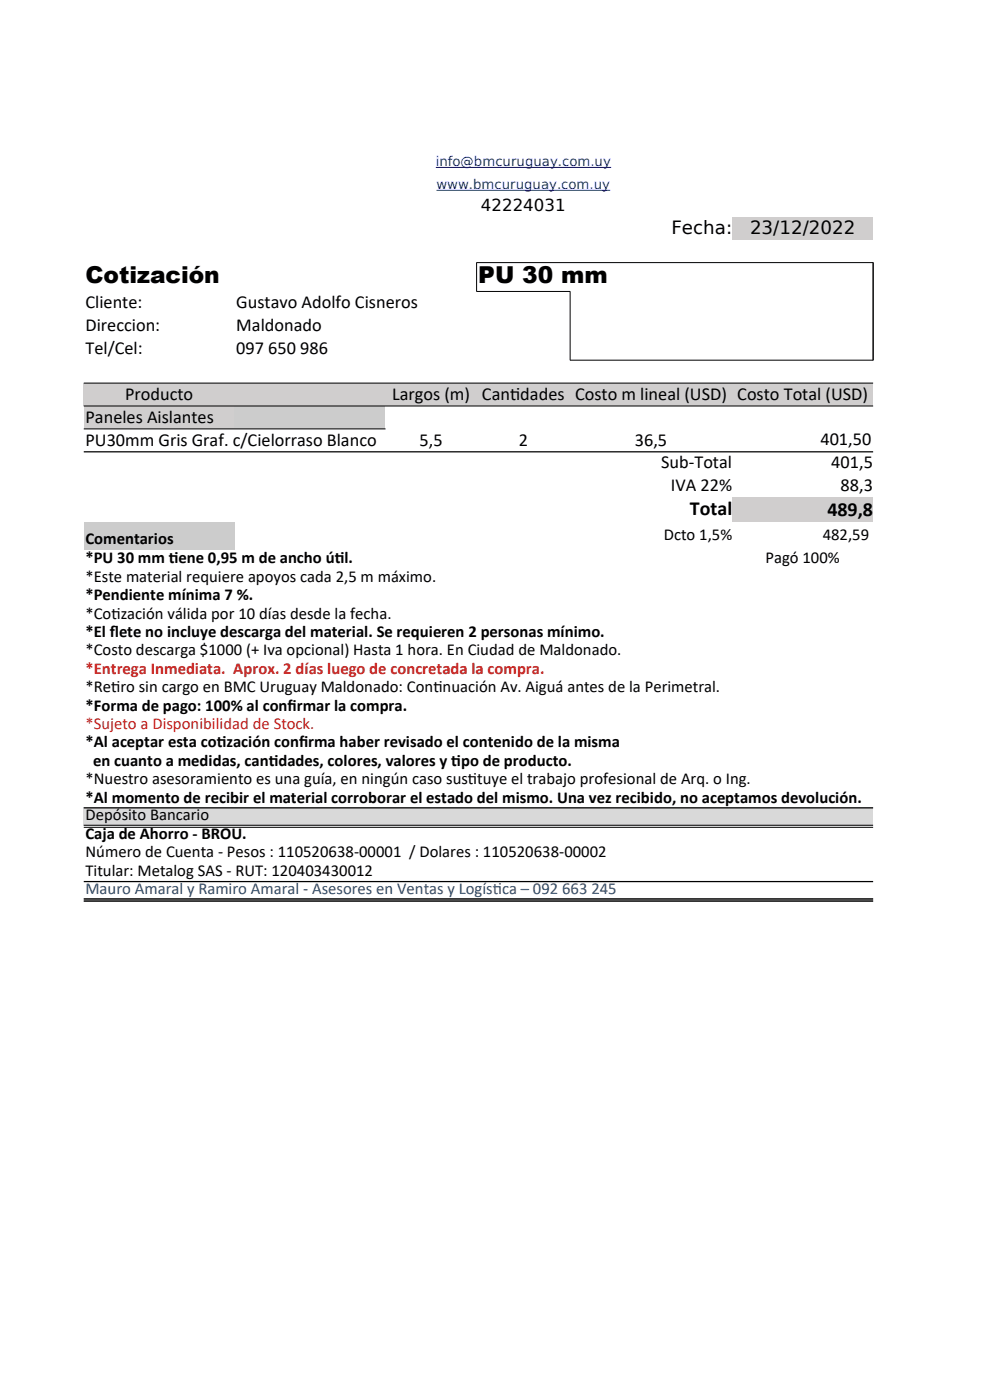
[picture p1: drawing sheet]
<svg xmlns="http://www.w3.org/2000/svg" width="210mm" height="297mm" viewBox="0 0 210 297" stroke-linecap="round" stroke-linejoin="round" font-family="sans-serif">
<defs><g id="words">
<g font-size="4.9">
<text x="18.1" y="60">Cotización</text>
<text x="101.5" y="60">PU 30 mm</text>
</g>
<g font-size="4.2">
<text x="146.4" y="109.3">Total</text>
<text x="175.5" y="109.5">489,8</text>
</g>
<g font-size="3.9">
<text x="142.4" y="49.6">Fecha:</text>
<text x="159.1" y="49.6">23/12/2022</text>
<text x="18.1" y="65.4">Cliente:</text>
<text x="50.1" y="65.4">Gustavo Adolfo Cisneros</text>
<text x="18.1" y="70.2">Direccion:</text>
<text x="50.1" y="70.2">Maldonado</text>
<text x="18.1" y="75.1">Tel/Cel:</text>
<text x="50.1" y="75.1">097 650 986</text>
<text x="18.1" y="89.7">Paneles Aislantes</text>
<text x="26.5" y="84.8">Producto</text>
<text x="83.2" y="84.8">Largos (m) Cant</text>
<text x="108.2" y="84.8">idades Costo m lineal (USD) Costo Total (USD)</text>
<text x="18.1" y="94.5">PU30mm Gris Graf. c/Cielorraso Blanco</text>
<text x="89" y="94.5">5,5</text>
<text x="110" y="94.5">2</text>
<text x="134.7" y="94.5">36,5</text>
<text x="174" y="94.4">401,50</text>
<text x="140.2" y="99.3">Sub-Total</text>
<text x="176.4" y="99.4">401,5</text>
<text x="142.3" y="104.1">IVA 22%</text>
<text x="178.3" y="104.3">88,3</text>
</g>
<g font-size="3.5">
<text x="102" y="44.8">42224031</text>
<text x="18.1" y="115.4">Comentarios</text>
<text x="18.1" y="119.5">*PU 30 mm t</text>
<text x="35.8" y="119.5">iene 0,95 m de ancho út</text>
<text x="71" y="119.5">il.</text>
<text x="140.8" y="114.7">Dcto 1,5%</text>
<text x="162.4" y="119.5">Pagó 100%</text>
<text x="174.5" y="114.7">482,59</text>
<text x="18.1" y="123.4">*Este material requiere apoyos cada 2,5 m máximo.</text>
<text x="18.1" y="127.3">*Pendiente mínima 7 %.</text>
<text x="18.1" y="131.2">*Cot</text>
<text x="23.6" y="131.2">ización válida por 10 días desde la fecha.</text>
<text x="18.1" y="135.1">*El f</text>
<text x="23.3" y="135.1">lete no incluye descarga del material. Se requieren 2 personas mínimo.</text>
<text x="18.1" y="139">*Costo descarga $1000 (+ Iva opcional) Hasta 1 hora. En Ciudad de Maldonado.</text>
<text x="18.1" y="146.9">*Ret</text>
<text x="23.6" y="146.9">iro sin cargo en BMC Uruguay Maldonado: Cont</text>
<text x="91.9" y="146.9">inuación Av. Aiguá antes de la Perimetral.</text>
<text x="18.1" y="150.8">*Forma de pago: 100% al conf</text>
<text x="61" y="150.8">irmar la compra.</text>
<text x="18.1" y="158.6">*Al aceptar esta cot</text>
<text x="46" y="158.6">ización conf</text>
<text x="63.4" y="158.6">irma haber revisado el contenido de la misma</text>
<text x="18.1" y="166.4">*Nuestro asesoramiento es una guía, en ningún caso sust</text>
<text x="19.7" y="162.5">en cuanto a medidas, cant</text>
<text x="57" y="162.5">idades, colores, valores y t</text>
<text x="95.7" y="162.5">ipo de producto.</text>
<text x="99.3" y="166.4">ituye el trabajo profesional de Arq. o Ing.</text>
<text x="18.1" y="170.3">*Al momento de recibir el material corroborar el estado del mismo. Una vez recibido, no aceptamos devolución.</text>
<text x="18.1" y="174.1">Depósito Bancario</text>
<text x="18.1" y="178">Caja de Ahorro - BROU.</text>
<text x="18.1" y="181.9">Número de Cuenta - Pesos : 110520638-00001 / Dolares : 110520638-00002</text>
<text x="18.1" y="185.8">Titular: Metalog SAS - RUT: 120403430012</text>
</g>
<g font-size="3.5" fill="#c9211e">
<text x="18.1" y="143">*Entrega Inmediata. Aprox. 2 días luego de concretada la compra.</text>
<text x="18.1" y="154.7">*Sujeto a Disponibilidad de Stock.</text>
</g>
<g font-size="3.5" fill="#1f4e78">
<text x="18.1" y="189.7">Mauro Amaral y Ramiro Amaral - Asesores en Ventas y Logíst</text>
<text x="104.5" y="189.7">ica – 092 663 245</text>
</g>
<g font-size="2.8" fill="#00f">
<text x="92.4" y="35.2">info@bmcuruguay.com.uy</text>
<text x="92.6" y="40.1">www.bmcuruguay.com.uy</text>
</g>
</g></defs>
<g fill="#d0cece">
<path d="M155.3 46h29.9v4.8h-29.9z" fill-rule="evenodd"/>
<path d="M17.8 81.2h167.4v4.9h-167.4z" fill-rule="evenodd"/>
<path d="M17.8 86.1h32v4.9h-32z" fill-rule="evenodd"/>
</g>
<path d="M49.8 86.1h32v4.9h-32z" fill-rule="evenodd" fill="#ccc"/>
<path d="M155.3 105.5h29.9v5.3h-29.9z" fill-rule="evenodd" fill="#d0cece"/>
<path d="M17.8 110.8h32v5.8h-32z" fill-rule="evenodd" fill="#ccc"/>
<path d="M17.8 171.4h167.4v3.9h-167.4z" fill-rule="evenodd" fill="#d9d9d9"/>
<path d="M120.9 61.8v14.6h64.3v-20.7h-84.1v6.2l19.9-.1M17.8 81.3h167.4M17.8 86.1h167.4M17.8 91h64M17.8 175.1h167.4M17.8 175.5h167.4M17.8 190.7h167.4M17.8 191.2h167.4" fill="none" stroke="#000" stroke-width=".21"/>
<path d="M17.8 95.9h167.4M17.8 171.4h167.4M17.8 187h167.4" fill="none" stroke="#000" stroke-width=".26"/>
<path d="M92.4 35.5h37.3M92.6 40.4h36.9" fill="none" stroke="#00f" stroke-width=".21"/>
<use href="#words"/>
</svg>
